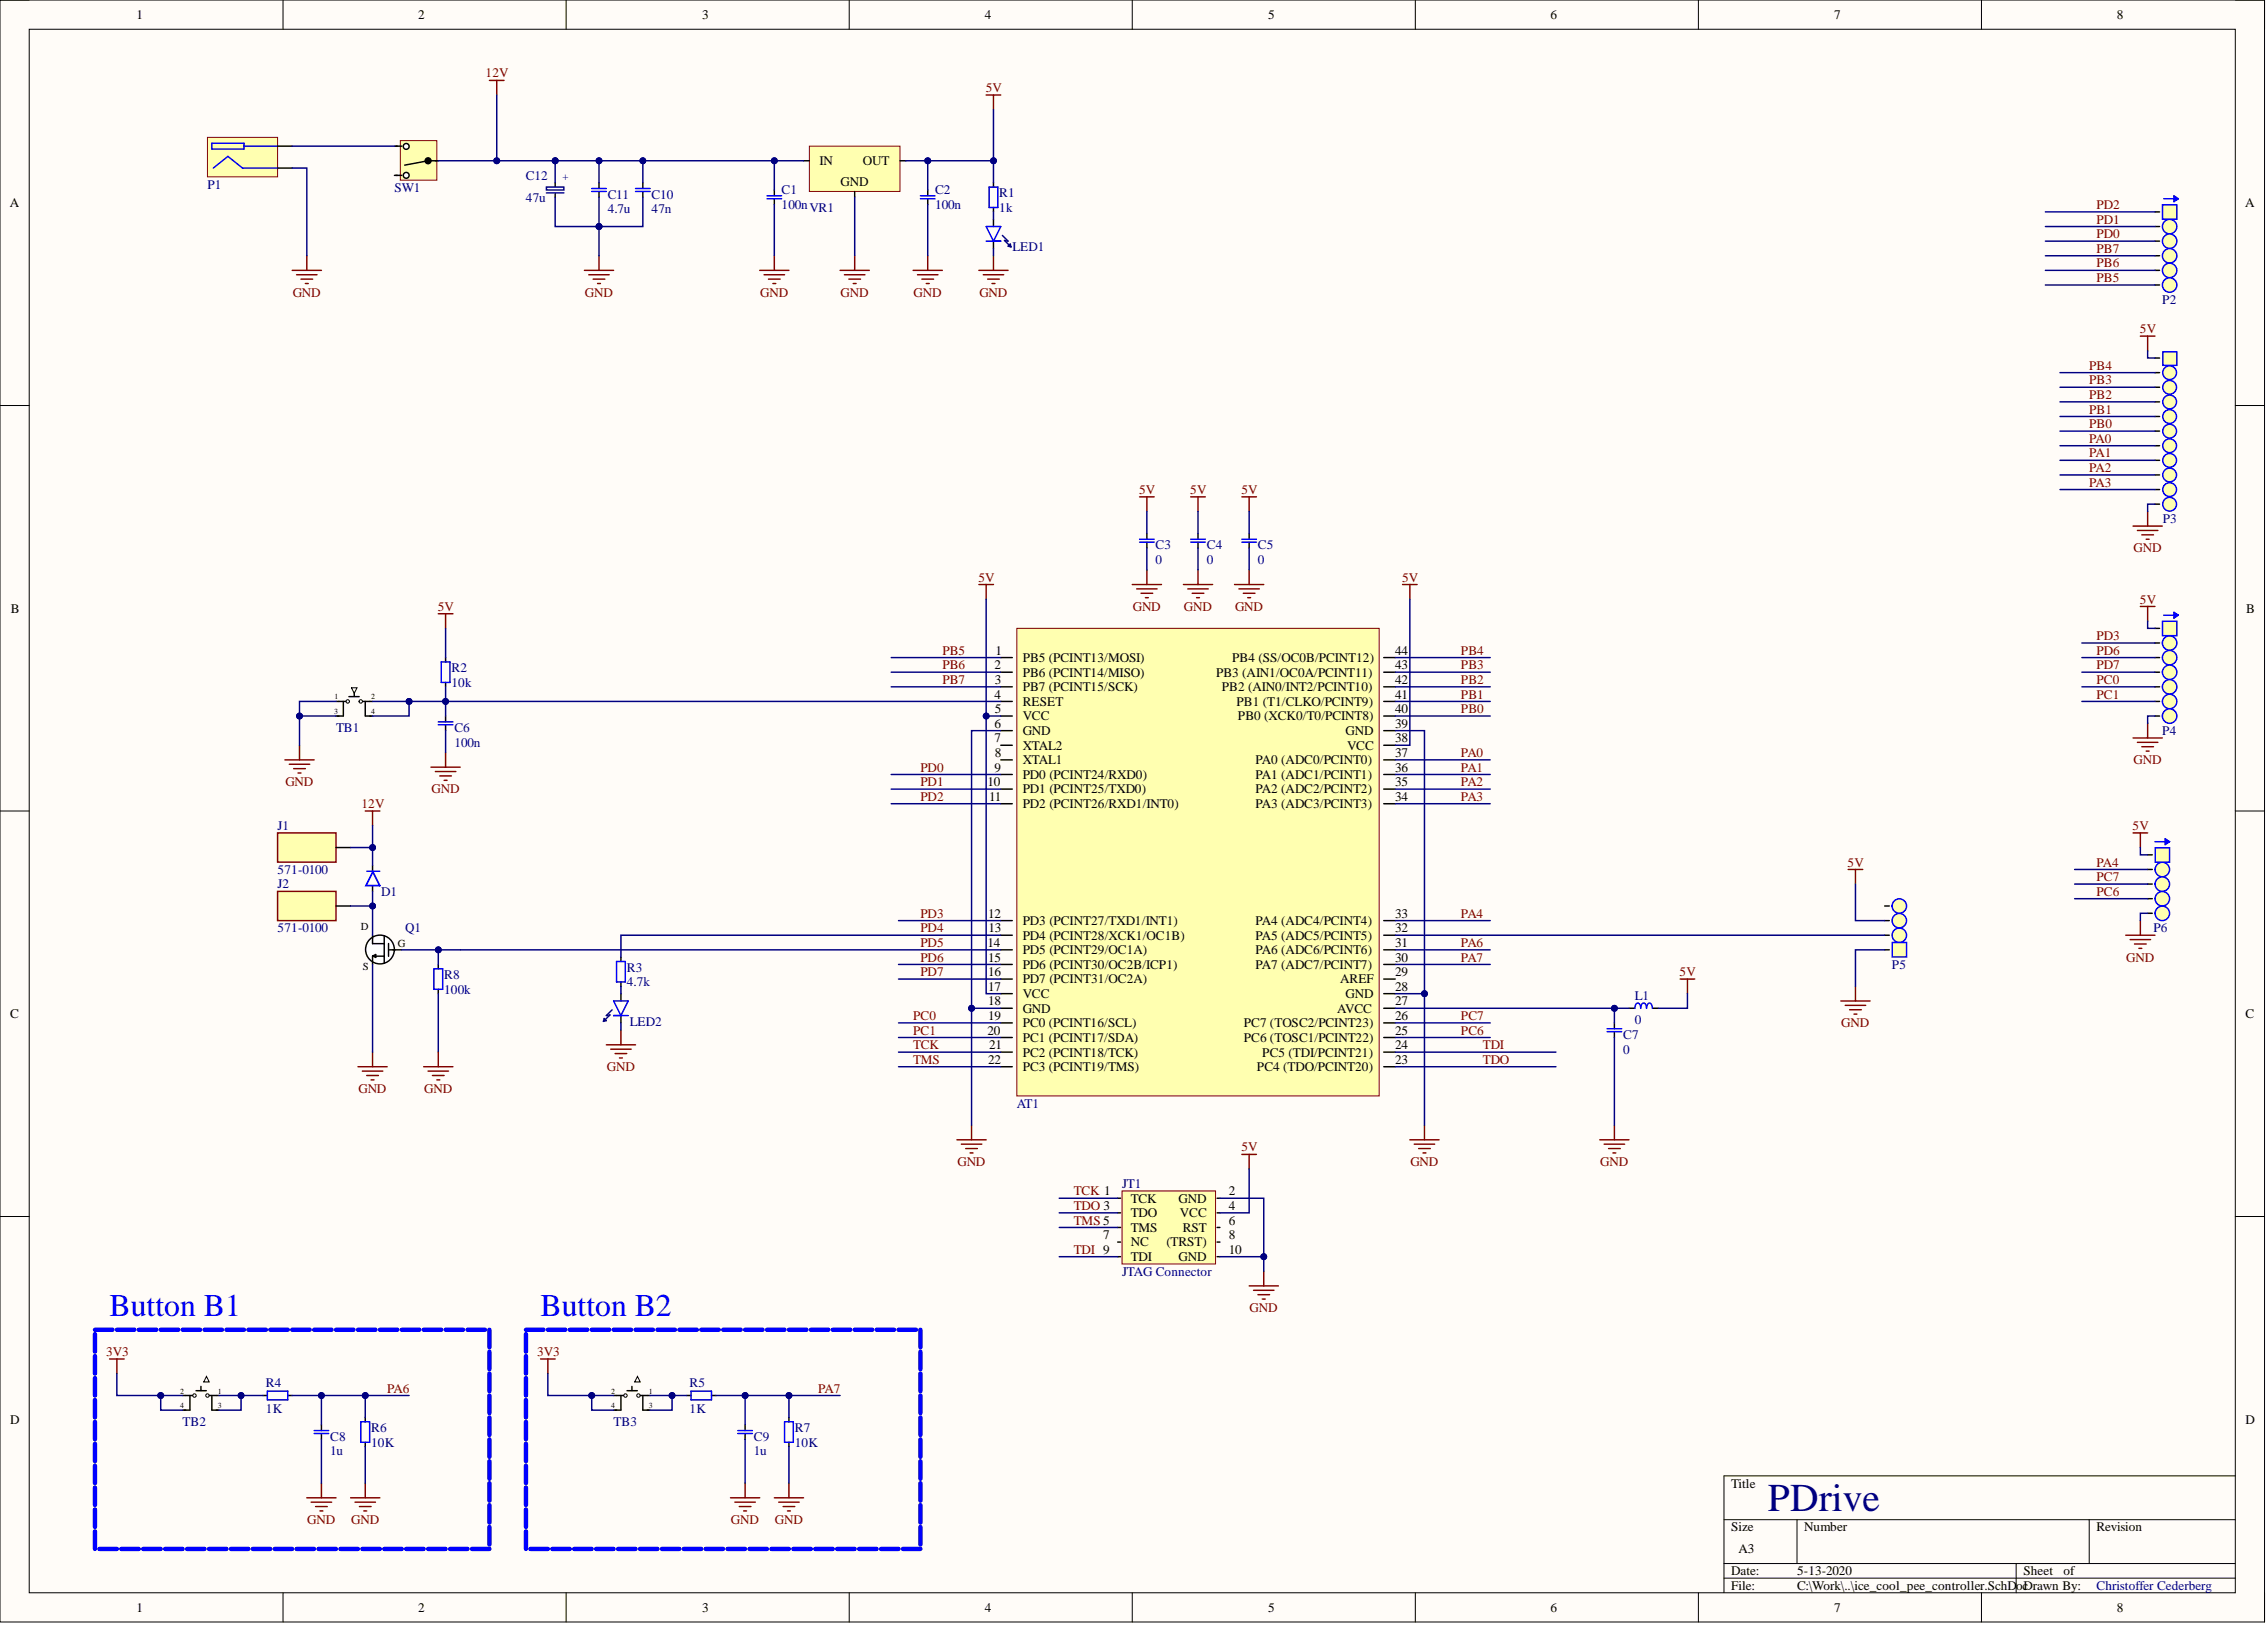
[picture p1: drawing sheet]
<svg xmlns="http://www.w3.org/2000/svg" width="393mm" height="282mm" viewBox="0 0 393 282" stroke-linecap="round" stroke-linejoin="round" font-family="sans-serif">
<defs><g id="words">
<text font-size="6.8" fill="#000080" x="306.7" y="262.1">PDrive</text>
<g font-size="5.5" fill="#00f">
<text x="19" y="228.2">Button B1</text>
<text x="93.8" y="228.2">Button B2</text>
</g>
<g font-size="2.3">
<text x="23.7" y="3.3">1</text>
<text x="72.6" y="3.3">2</text>
<text x="121.8" y="3.3">3</text>
<text x="170.9" y="3.3">4</text>
<text x="220" y="3.3">5</text>
<text x="269" y="3.3">6</text>
<text x="318.2" y="3.3">7</text>
<text x="367.3" y="3.3">8</text>
<text x="142.2" y="28.6">IN</text>
<text x="149.7" y="28.6">OUT</text>
<text x="1.7" y="35.9">A</text>
<text x="145.8" y="32.2">GND</text>
<text x="389.5" y="35.9">A</text>
<text x="1.9" y="106.3">B</text>
<text x="389.7" y="106.3">B</text>
<text x="172.7" y="113.6">1</text>
<text x="242.1" y="113.6">44</text>
<text x="172.5" y="116.1">2</text>
<text x="172.6" y="118.6">3</text>
<text x="177.4" y="114.8">PB5 (PCINT13/MOSI)</text>
<text x="177.4" y="117.4">PB6 (PCINT14/MISO)</text>
<text x="177.4" y="119.9">PB7 (PCINT15/SCK)</text>
<text x="211" y="117.4">PB3 (AIN1/OC0A/PCINT11)</text>
<text x="212" y="119.9">PB2 (AIN0/INT2/PCINT10)</text>
<text x="213.8" y="114.8">PB4 (SS/OC0B/PCINT12)</text>
<text x="242.1" y="118.6">42</text>
<text x="242.1" y="116.1">43</text>
<text x="172.5" y="121.2">4</text>
<text x="172.6" y="123.7">5</text>
<text x="177.4" y="122.4">RESET</text>
<text x="177.4" y="125">VCC</text>
<text x="214.5" y="122.4">PB1 (T1/CLKO/PCINT9)</text>
<text x="214.8" y="125">PB0 (XCK0/T0/PCINT8)</text>
<text x="242.1" y="123.7">40</text>
<text x="242.1" y="121.2">41</text>
<text x="172.5" y="126.2">6</text>
<text x="172.5" y="128.8">7</text>
<text x="172.6" y="131.3">8</text>
<text x="177.4" y="127.5">GND</text>
<text x="177.4" y="130">XTAL2</text>
<text x="233.5" y="127.5">GND</text>
<text x="233.7" y="130">VCC</text>
<text x="242.1" y="131.3">37</text>
<text x="242.1" y="128.8">38</text>
<text x="242.1" y="126.2">39</text>
<text x="171.4" y="136.4">10</text>
<text x="172.5" y="133.8">9</text>
<text x="177.4" y="132.6">XTAL1</text>
<text x="177.4" y="135.1">PD0 (PCINT24/RXD0)</text>
<text x="177.4" y="137.6">PD1 (PCINT25/TXD0)</text>
<text x="217.8" y="137.6">PA2 (ADC2/PCINT2)</text>
<text x="217.8" y="135.1">PA1 (ADC1/PCINT1)</text>
<text x="217.8" y="132.6">PA0 (ADC0/PCINT0)</text>
<text x="242.1" y="136.4">35</text>
<text x="242.1" y="133.8">36</text>
<text x="171.6" y="138.9">11</text>
<text x="177.4" y="140.2">PD2 (PCINT26/RXD1/INT0)</text>
<text x="217.8" y="140.2">PA3 (ADC3/PCINT3)</text>
<text x="242.1" y="138.9">34</text>
<text x="171.4" y="159.2">12</text>
<text x="171.5" y="161.7">13</text>
<text x="177.4" y="160.4">PD3 (PCINT27/TXD1/INT1)</text>
<text x="217.8" y="160.4">PA4 (ADC4/PCINT4)</text>
<text x="242.1" y="161.7">32</text>
<text x="242.1" y="159.2">33</text>
<text x="171.4" y="164.2">14</text>
<text x="171.4" y="166.8">15</text>
<text x="177.4" y="163">PD4 (PCINT28/XCK1/OC1B)</text>
<text x="177.4" y="165.5">PD5 (PCINT29/OC1A)</text>
<text x="217.8" y="165.5">PA6 (ADC6/PCINT6)</text>
<text x="217.8" y="163">PA5 (ADC5/PCINT5)</text>
<text x="242.1" y="166.8">30</text>
<text x="242.1" y="164.2">31</text>
<text x="171.4" y="169.3">16</text>
<text x="171.4" y="171.9">17</text>
<text x="177.4" y="168.1">PD6 (PCINT30/OC2B/ICP1)</text>
<text x="177.4" y="170.6">PD7 (PCINT31/OC2A)</text>
<text x="177.4" y="173.1">VCC</text>
<text x="217.8" y="168.1">PA7 (ADC7/PCINT7)</text>
<text x="232.5" y="170.6">AREF</text>
<text x="233.5" y="173.1">GND</text>
<text x="242.1" y="171.9">28</text>
<text x="242.1" y="169.3">29</text>
<text x="1.8" y="176.6">C</text>
<text x="171.4" y="179.5">20</text>
<text x="171.4" y="174.4">18</text>
<text x="171.4" y="176.9">19</text>
<text x="177.4" y="175.7">GND</text>
<text x="177.4" y="178.2">PC0 (PCINT16/SCL)</text>
<text x="215.8" y="178.2">PC7 (TOSC2/PCINT23)</text>
<text x="232" y="175.7">AVCC</text>
<text x="242.1" y="179.5">25</text>
<text x="242.1" y="176.9">26</text>
<text x="242.1" y="174.4">27</text>
<text x="389.6" y="176.6">C</text>
<text x="171.4" y="184.5">22</text>
<text x="171.6" y="182">21</text>
<text x="177.4" y="180.7">PC1 (PCINT17/SDA)</text>
<text x="177.4" y="183.3">PC2 (PCINT18/TCK)</text>
<text x="177.4" y="185.8">PC3 (PCINT19/TMS)</text>
<text x="215.8" y="180.7">PC6 (TOSC1/PCINT22)</text>
<text x="218.1" y="185.8">PC4 (TDO/PCINT20)</text>
<text x="219" y="183.3">PC5 (TDI/PCINT21)</text>
<text x="242.1" y="184.5">23</text>
<text x="242.1" y="182">24</text>
<text x="196.2" y="208.6">TCK</text>
<text x="204.5" y="208.6">GND</text>
<text x="213.2" y="207.3">2</text>
<text x="213.2" y="209.9">4</text>
<text x="191.4" y="214.9">7</text>
<text x="196.2" y="211.1">TDO</text>
<text x="196.2" y="213.7">TMS</text>
<text x="204.7" y="211.1">VCC</text>
<text x="205.2" y="213.7">RST</text>
<text x="213.2" y="212.4">6</text>
<text x="213.2" y="214.9">8</text>
<text x="196.2" y="216.2">NC</text>
<text x="196.2" y="218.7">TDI</text>
<text x="202.4" y="216.2">(TRST)</text>
<text x="204.5" y="218.7">GND</text>
<text x="213.2" y="217.5">10</text>
<text x="1.8" y="247">D</text>
<text x="389.6" y="247">D</text>
<text x="300.4" y="258">Title</text>
<text x="300.4" y="265.6">Size</text>
<text x="301.7" y="269.4">A3</text>
<text x="313.1" y="265.6">Number</text>
<text x="363.8" y="265.6">Revision</text>
<text x="300.4" y="273.2">Date:</text>
<text x="300.4" y="275.8">File:</text>
<text x="311.8" y="273.2">5-13-2020</text>
<text x="311.8" y="275.8">C:\Work\..\ice_cool_pee_controller.SchD</text>
<text x="349.8" y="275.8">ocDrawn By:</text>
<text x="351.1" y="273.2">Sheet</text>
<text x="358.1" y="273.2">of</text>
<text x="23.7" y="279.6">1</text>
<text x="72.6" y="279.6">2</text>
<text x="121.8" y="279.6">3</text>
<text x="170.9" y="279.6">4</text>
<text x="220" y="279.6">5</text>
<text x="269" y="279.6">6</text>
<text x="318.2" y="279.6">7</text>
<text x="367.3" y="279.6">8</text>
</g>
<g font-size="2.3" fill="#800000">
<text x="84.2" y="13.4">12V</text>
<text x="171" y="16">5V</text>
<text x="363.8" y="41.3">PD0</text>
<text x="363.8" y="38.8">PD1</text>
<text x="363.8" y="36.3">PD2</text>
<text x="363.8" y="46.4">PB6</text>
<text x="363.8" y="43.9">PB7</text>
<text x="50.8" y="51.5">GND</text>
<text x="101.5" y="51.5">GND</text>
<text x="131.9" y="51.5">GND</text>
<text x="145.8" y="51.5">GND</text>
<text x="158.5" y="51.5">GND</text>
<text x="169.9" y="51.5">GND</text>
<text x="363.8" y="48.9">PB5</text>
<text x="371.3" y="57.8">5V</text>
<text x="362.5" y="64.1">PB4</text>
<text x="362.5" y="71.7">PB1</text>
<text x="362.5" y="69.2">PB2</text>
<text x="362.5" y="66.7">PB3</text>
<text x="362.5" y="74.3">PB0</text>
<text x="362.5" y="76.8">PA0</text>
<text x="362.5" y="79.3">PA1</text>
<text x="362.5" y="81.9">PA2</text>
<text x="197.6" y="85.7">5V</text>
<text x="206.5" y="85.7">5V</text>
<text x="215.4" y="85.7">5V</text>
<text x="362.5" y="84.4">PA3</text>
<text x="370.2" y="95.8">GND</text>
<text x="169.8" y="100.9">5V</text>
<text x="243.3" y="100.9">5V</text>
<text x="76" y="106">5V</text>
<text x="196.5" y="106">GND</text>
<text x="205.4" y="106">GND</text>
<text x="214.3" y="106">GND</text>
<text x="371.3" y="104.7">5V</text>
<text x="163.5" y="113.6">PB5</text>
<text x="253.5" y="113.6">PB4</text>
<text x="363.8" y="111">PD3</text>
<text x="363.8" y="113.6">PD6</text>
<text x="163.5" y="116.1">PB6</text>
<text x="163.5" y="118.6">PB7</text>
<text x="253.5" y="118.6">PB2</text>
<text x="253.5" y="116.1">PB3</text>
<text x="363.8" y="116.1">PD7</text>
<text x="363.8" y="118.6">PC0</text>
<text x="253.5" y="123.7">PB0</text>
<text x="253.5" y="121.2">PB1</text>
<text x="363.8" y="121.2">PC1</text>
<text x="253.5" y="131.3">PA0</text>
<text x="49.5" y="136.4">GND</text>
<text x="74.9" y="137.6">GND</text>
<text x="159.7" y="133.8">PD0</text>
<text x="159.7" y="136.4">PD1</text>
<text x="253.5" y="133.8">PA1</text>
<text x="253.5" y="136.4">PA2</text>
<text x="370.2" y="132.6">GND</text>
<text x="62.7" y="140.2">12V</text>
<text x="159.7" y="138.9">PD2</text>
<text x="253.5" y="138.9">PA3</text>
<text x="370" y="144">5V</text>
<text x="320.6" y="150.3">5V</text>
<text x="363.8" y="150.3">PA4</text>
<text x="363.8" y="155.4">PC6</text>
<text x="363.8" y="152.8">PC7</text>
<text x="159.7" y="159.2">PD3</text>
<text x="159.7" y="161.7">PD4</text>
<text x="253.5" y="159.2">PA4</text>
<text x="159.7" y="164.2">PD5</text>
<text x="159.7" y="166.8">PD6</text>
<text x="253.5" y="164.2">PA6</text>
<text x="253.5" y="166.8">PA7</text>
<text x="368.9" y="166.8">GND</text>
<text x="159.7" y="169.3">PD7</text>
<text x="291.4" y="169.3">5V</text>
<text x="158.4" y="176.9">PC0</text>
<text x="158.4" y="179.5">PC1</text>
<text x="253.5" y="179.5">PC6</text>
<text x="253.5" y="176.9">PC7</text>
<text x="319.5" y="178.2">GND</text>
<text x="105.3" y="185.8">GND</text>
<text x="158.4" y="182">TCK</text>
<text x="158.4" y="184.5">TMS</text>
<text x="257.3" y="182">TDI</text>
<text x="257.3" y="184.5">TDO</text>
<text x="62.2" y="189.6">GND</text>
<text x="73.6" y="189.6">GND</text>
<text x="166.1" y="202.3">GND</text>
<text x="215.4" y="199.7">5V</text>
<text x="244.7" y="202.3">GND</text>
<text x="277.7" y="202.3">GND</text>
<text x="186.3" y="207.3">TCK 1</text>
<text x="186.3" y="209.9">TDO 3</text>
<text x="186.3" y="212.4">TMS 5</text>
<text x="186.3" y="217.5">TDI 9</text>
<text x="216.8" y="227.6">GND</text>
<text x="18.4" y="235.2">3V3</text>
<text x="93.2" y="235.2">3V3</text>
<text x="67.2" y="241.6">PA6</text>
<text x="142" y="241.6">PA7</text>
<text x="53.3" y="264.4">GND</text>
<text x="60.9" y="264.4">GND</text>
<text x="126.8" y="264.4">GND</text>
<text x="134.4" y="264.4">GND</text>
</g>
<g font-size="2.3" fill="#000080">
<text x="36" y="32.7">P1</text>
<text x="68.4" y="33.3">SW1</text>
<text x="91.3" y="35">47u</text>
<text x="91.3" y="31.2">C12</text>
<text x="105.5" y="34.5">C11</text>
<text x="113.1" y="34.5">C10</text>
<text x="135.6" y="33.7">C1</text>
<text x="162.2" y="33.7">C2</text>
<text x="173.4" y="34.2">R1</text>
<text x="105.5" y="37">4.7u</text>
<text x="113.1" y="37">47n</text>
<text x="135.6" y="36.3">100nVR1</text>
<text x="162.2" y="36.3">100n</text>
<text x="173.4" y="36.8">1k</text>
<text x="175.7" y="43.6">LED1</text>
<text x="375.2" y="52.7">P2</text>
<text x="200.5" y="95.3">C3</text>
<text x="209.4" y="95.3">C4</text>
<text x="218.3" y="95.3">C5</text>
<text x="375.3" y="90.7">P3</text>
<text x="200.5" y="97.8">0</text>
<text x="209.4" y="97.8">0</text>
<text x="218.3" y="97.8">0</text>
<text x="78.3" y="119.1">10k</text>
<text x="78.3" y="116.6">R2</text>
<text x="58.3" y="127">TB1</text>
<text x="78.8" y="129.5">100n</text>
<text x="78.8" y="127">C6</text>
<text x="375.2" y="127.5">P4</text>
<text x="48.2" y="144">J1</text>
<text x="48.2" y="154.1">J2</text>
<text x="48.2" y="151.6">571-0100</text>
<text x="66.2" y="155.5">D1</text>
<text x="48.2" y="161.7">571-0100</text>
<text x="70.3" y="161.7">Q1</text>
<text x="373.7" y="161.7">P6</text>
<text x="77.1" y="172.4">100k</text>
<text x="77.1" y="169.8">R8</text>
<text x="108.7" y="171.1">4.7k</text>
<text x="108.7" y="168.6">R3</text>
<text x="283.7" y="173.5">L1</text>
<text x="328.3" y="168.1">P5</text>
<text x="109.3" y="177.9">LED2</text>
<text x="283.7" y="177.7">0</text>
<text x="281.6" y="182.8">0</text>
<text x="281.6" y="180.2">C7</text>
<text x="176.4" y="192.1">AT1</text>
<text x="194.7" y="206.1">JT1</text>
<text x="194.7" y="221.3">JTAG Connector</text>
<text x="46.1" y="245.1">1K</text>
<text x="46.1" y="240.5">R4</text>
<text x="119.7" y="245.1">1K</text>
<text x="119.7" y="240.5">R5</text>
<text x="31.7" y="247.4">TB2</text>
<text x="57.3" y="249.9">C8</text>
<text x="64.4" y="250.9">10K</text>
<text x="64.4" y="248.4">R6</text>
<text x="106.5" y="247.4">TB3</text>
<text x="130.8" y="249.9">C9</text>
<text x="137.9" y="250.9">10K</text>
<text x="137.9" y="248.4">R7</text>
<text x="57.3" y="252.5">1u</text>
<text x="130.8" y="252.5">1u</text>
<text x="363.8" y="275.8">Christoffer Cederberg</text>
</g>
<text font-size="1.9" fill="#000080" x="97.6" y="31.3">+</text>
<g font-size="1.9">
<text x="62.6" y="161.4">D</text>
<text x="69" y="164.2">G</text>
<text x="63" y="168.3">S</text>
</g>
<g font-size="1.4">
<text x="58" y="123.9">3</text>
<text x="58.1" y="121.3">1</text>
<text x="64.4" y="121.3">2</text>
<text x="64.4" y="123.9">4</text>
<text x="31.3" y="241.7">2</text>
<text x="31.3" y="244.3">4</text>
<text x="37.8" y="244.3">3</text>
<text x="37.8" y="241.7">1</text>
<text x="106" y="241.7">2</text>
<text x="106" y="244.3">4</text>
<text x="112.6" y="244.3">3</text>
<text x="112.6" y="241.7">1</text>
</g>
</g></defs>
<path d="M0 0h392.9v281.3h-392.9z" fill-rule="evenodd" fill="#fffcf8"/>
<path d="M0 0h392.9v281.3h-392.9z" fill="none" stroke="#000" stroke-width=".17"/>
<path d="M5.1 5.1h382.7v271.2h-382.7z" fill-rule="evenodd" fill="#fffcf8"/>
<g fill="none" stroke="#000" stroke-width=".17">
<path d="M0 0h5.1M5.1 5.1h382.7v271.2h-382.7zM49.1 0v5.1M98.2 0v5.1M147.3 0v5.1M196.5 0v5.1M245.6 0v5.1M294.7 0v5.1M343.8 0v5.1M387.8 0h5.1v5.1M0 70.3h5.1M387.8 70.3h5.1"/>
<path d="M0 140.7h5.1M387.8 140.7h5.1M0 211h5.1M387.8 211h5.1M387.8 256h-88.7v20.3M49.1 276.3v5M98.2 276.3v5M147.3 276.3v5M196.5 276.3v5M245.6 276.3v5M294.7 276.3v5M299.1 263.6h88.7"/>
<path d="M299.1 271.2h88.7M299.1 273.7h88.7M311.8 263.6v7.6M343.8 276.3v5M349.8 271.2v5.1M362.5 263.6v7.6M392.9 276.3v5"/>
</g>
<path d="M176.4 109h62.9v81.1h-62.9z" fill-rule="evenodd" fill="#ffffb0"/>
<path d="M176.4 109h62.9v81.1h-62.9z" fill="none" stroke="#800000" stroke-width=".17"/>
<g fill="none" stroke="#000" stroke-width=".25">
<path d="M173.6 114.1h2M173.6 116.6h2M173.6 119.1h2M240.1 114.1h2M240.1 116.6h2M240.1 119.1h2M173.6 121.7h2M173.6 124.2h2M173.6 126.7h2M173.6 129.3h2M173.6 131.8h2M173.6 134.3h2"/>
<path d="M173.6 136.9h2M173.6 139.4h2M240.1 121.7h2M240.1 124.2h2M240.1 126.7h2M240.1 129.3h2M240.1 131.8h2M240.1 134.3h2M240.1 136.9h2M240.1 139.4h2M173.6 159.7h2M240.1 159.7h2"/>
<path d="M173.6 162.2h2M173.6 164.8h2M173.6 167.3h2M173.6 169.8h2M173.6 172.4h2M173.6 174.9h2M173.6 177.4h2M173.6 180h2M240.1 162.2h2M240.1 164.8h2M240.1 167.3h2M240.1 169.8h2"/>
<path d="M240.1 172.4h2M240.1 174.9h2M240.1 177.4h2M240.1 180h2M173.6 182.5h2M173.6 185h2M240.1 182.5h2M240.1 185h2"/>
</g>
<path d="M140.4 25.4h15.8v7.8h-15.8z" fill-rule="evenodd" fill="#ffffb0"/>
<path d="M140.4 25.4h15.8v7.8h-15.8z" fill="none" stroke="#800000" stroke-width=".17"/>
<path d="M139.4 27.9h1M148.3 33.2v1M156.2 27.9h1" fill="none" stroke="#000" stroke-width=".25"/>
<circle cx="65.9" cy="164.7" r="2.5" fill="#fff"/>
<g fill="none" stroke="#000" stroke-width=".25">
<path d="M134.4 33v1M134.4 34.5v1M161 33v1M161 34.5v1M199 92.5v1M199 94.1v1M64.6 162.2v1.5h2M64.6 166.8v.5M64.7 165.8l.5-.2v.5zM66.7 165.9h-2.1v.8M66.7 162.4v4.6M67.4 163.7v2.2"/>
<path d="M67.4 164.8h2.3M280.1 177.4v1M280.1 179v1M282.6 174.9h1.1M286.7 174.9h1"/>
<circle cx="65.9" cy="164.7" r="2.5"/>
</g>
<path d="M133.1 34h2.5M133.1 34.5h2.5M159.7 34h2.5M159.7 34.5h2.5M197.7 93.5h2.6M197.7 94h2.6M278.8 178.4h2.6M278.8 179h2.6M286.7 174.9a.64 .64 0 0 0-.7-.8l-.3 .8a.64 .64 0 0 0-.7-.8l-.3 .8a.64 .64 0 0 0-.7-.8l-.3 .8" fill="none" stroke="#00f" stroke-width=".25"/>
<g fill="none" stroke="#800000" stroke-width=".25">
<path d="M169.8 101.4h2.6M171.1 101.4v2.5M243.4 101.4h2.5M244.6 101.4v2.5M166 197.7h5.1M166.8 198.5h3.5M167.6 199.2h2M168.3 200h.5M168.6 195.2v2.5M244.6 197.7h5.1M245.4 198.5h3.5M246.1 199.2h2.1"/>
<path d="M246.9 200h.5M247.2 195.2v2.5M277.6 197.7h5M278.3 198.5h3.6M279.1 199.2h2M279.9 200h.5M280.1 195.2v2.5"/>
</g>
<path d="M194.7 206.6h16.2v12.7h-16.2z" fill-rule="evenodd" fill="#ffffb0"/>
<path d="M194.7 206.6h16.2v12.7h-16.2z" fill="none" stroke="#800000" stroke-width=".17"/>
<g fill="none" stroke="#000" stroke-width=".25">
<path d="M172.4 31.7v.7M172.4 36v.8M172.4 38v1.3M172.4 41.8v1.3M193.9 207.8h.5M193.9 210.4h.5M193.9 212.9h.5M193.9 215.4h.5M193.9 218h.5M211.2 207.8h.5M211.2 210.4h.5M211.2 212.9h.5"/>
<path d="M211.2 215.4h.5M211.2 218h.5"/>
</g>
<g fill="none" stroke="#800000" stroke-width=".25">
<path d="M131.8 46.9h5.1M132.6 47.7h3.5M133.3 48.4h2.1M134.1 49.2h.5M134.4 44.4v2.5M145.8 46.9h5M146.5 47.7h3.6M147.3 48.4h2M148 49.2h.5M148.3 44.4v2.5M158.4 46.9h5.1M159.2 47.7h3.5"/>
<path d="M160 48.4h2M160.7 49.2h.5M161 44.4v2.5M169.8 46.9h5.1M170.6 47.7h3.6M171.4 48.4h2M172.1 49.2h.5M172.4 44.4v2.5M215.5 200.2h2.5M216.7 200.2v2.6M216.7 223.1h5.1M217.5 223.8h3.5"/>
<path d="M218.3 224.6h2M219 225.3h.5M219.3 220.5v2.6"/>
</g>
<path d="M173.9 40.8l1 1-.6-.1 1.1 1.1M174.9 42.7l.4-.4 .1 .5z" fill="none" stroke="#11037f" stroke-width=".25"/>
<path d="M171.1 39.3h2.5l-1.2 2.5zM171.6 32.4h1.5v3.6h-1.5zM171.1 41.8h2.5" fill="none" stroke="#00f" stroke-width=".25"/>
<path d="M69.5 24.4h6.3v6.9h-6.3z" fill-rule="evenodd" fill="#ffffb0"/>
<path d="M69.5 24.4h6.3v6.9h-6.3z" fill="none" stroke="#800000" stroke-width=".17"/>
<g fill="none" stroke="#000" stroke-width=".25">
<path d="M68.4 30.4h.5M75.6 27.9h.4"/>
<circle cx="74.3" cy="27.9" r=".51"/>
</g>
<circle cx="74.3" cy="27.9" r=".51" fill="#000"/>
<circle cx="70.5" cy="30.4" r=".51" fill="#fff"/>
<g fill="none" stroke="#000" stroke-width=".25">
<path d="M68.4 25.4h.5"/>
<circle cx="70.5" cy="30.4" r=".51"/>
</g>
<circle cx="70.5" cy="25.4" r=".51" fill="#fff"/>
<g fill="none" stroke="#000" stroke-width=".25">
<path d="M68.7 30.4h1M68.7 25.4h1M74.3 27.9l-4.1 .7M74.8 27.9h1"/>
<circle cx="70.5" cy="25.4" r=".51"/>
</g>
<path d="M48.2 154.6h10.1v5.1h-10.1z" fill-rule="evenodd" fill="#ffffb0"/>
<path d="M48.2 154.6h10.1v5.1h-10.1z" fill="none" stroke="#800000" stroke-width=".25"/>
<path d="M58.3 157.2h2.5" fill="none" stroke="#000" stroke-width=".25"/>
<path d="M48.2 144.5h10.1v5h-10.1z" fill-rule="evenodd" fill="#ffffb0"/>
<g fill="none" stroke="#800000" stroke-width=".25">
<path d="M84.9 13.9h2.6M86.2 13.9v2.6M171.1 16.5h2.5M172.4 16.5v2.5M197.7 86.2h2.6M199 86.2v2.5M199 98.9v2.5M206.6 86.2h2.5M207.9 86.2v2.5M207.9 98.9v2.5M215.5 86.2h2.5M216.7 86.2v2.5"/>
<path d="M216.7 98.9v2.5M196.5 101.4h5M197.2 102.2h3.6M198 102.9h2M198.7 103.7h.5M205.3 101.4h5.1M206.1 102.2h3.5M206.9 102.9h2M207.6 103.7h.5M214.2 101.4h5.1M215 102.2h3.5M215.7 102.9h2.1"/>
<path d="M216.5 103.7h.5M48.2 144.5h10.1v5h-10.1zM63.4 140.7h2.5M64.6 140.7v2.5M62.1 185h5.1M62.9 185.8h3.5M63.6 186.6h2.1M64.4 187.3h.5M64.6 182.5v2.5"/>
</g>
<g fill="none" stroke="#000" stroke-width=".25">
<path d="M207.9 92.5v1M207.9 94.1v1M216.7 92.5v1M216.7 94.1v1M58.3 124.2h.5M58.3 121.7h.5M60.5 120.8h1.8M61.5 120.1v.7M63.4 124.2h1.2M64.1 121.7h.5M58.3 147h2.5M64.6 150.1v1"/>
<path d="M64.6 153.6v1"/>
</g>
<path d="M206.6 93.5h2.5M206.6 94h2.5M215.5 93.5h2.5M215.5 94h2.5M63.6 151.1h2.3" fill="none" stroke="#00f" stroke-width=".25"/>
<path d="M64.7 151.2l1.2 2.4h-2.4z" fill="none" stroke="#00f" stroke-width=".3"/>
<circle cx="60.3" cy="121.7" r=".3" fill="#f8fcff"/>
<circle cx="60.3" cy="121.7" r=".3" fill="none" stroke="#000" stroke-width=".17"/>
<path d="M58.8 121.7h1.2" fill="none" stroke="#000" stroke-width=".25"/>
<circle cx="62.6" cy="121.7" r=".3" fill="#f8fcff"/>
<g fill="none" stroke="#000" stroke-width=".17">
<path d="M61 119.3h.9l-.4 1z"/>
<circle cx="62.6" cy="121.7" r=".3"/>
</g>
<path d="M77.3 114.1v.7M77.3 118.4v.7M59.6 121.7v2.5h-1M62.9 121.7h1.2M63.4 121.7v2.5M77.3 124.2v1M77.3 125.7v1M107.7 166v.8M107.7 170.3v.8M107.7 172.4v1.2M107.7 176.2v1.2" fill="none" stroke="#000" stroke-width=".25"/>
<g fill="none" stroke="#800000" stroke-width=".25">
<path d="M76 106.5h2.6M77.3 106.5v2.5M49.4 131.8h5.1M50.2 132.6h3.5M51 133.3h2M51.7 134.1h.5M52 129.3v2.5M74.8 133.1h5.1M75.5 133.8h3.6M76.3 134.6h2M77.1 135.4h.5M77.3 130.5v2.6"/>
<path d="M107.7 178.7v2.5M291.5 169.8h2.6M292.8 169.8v2.6M319.4 173.6h5.1M320.2 174.4h3.5M320.9 175.1h2.1M321.7 175.9h.5M321.9 171.1v2.5M105.2 181.2h5.1M106 182h3.5M106.7 182.8h2M107.5 183.5h.5"/>
</g>
<path d="M76.6 114.8h1.5v3.6h-1.5zM76 125.2h2.6M76 125.7h2.6M106.5 173.6h2.5l-1.3 2.6zM106.5 176.2h2.5M107 166.8h1.5v3.5h-1.5z" fill="none" stroke="#00f" stroke-width=".25"/>
<path d="M104.8 176.7l.4 .3-.5 .2zM106.2 175.2l-1 1 .6-.2-1.1 1.2" fill="none" stroke="#11037f" stroke-width=".25"/>
<circle cx="376.4" cy="39.3" r="1.25" fill="#ffffb0"/>
<circle cx="376.4" cy="39.3" r="1.25" fill="none" stroke="#00f" stroke-width=".25"/>
<circle cx="376.4" cy="41.8" r="1.25" fill="#ffffb0"/>
<circle cx="376.4" cy="41.8" r="1.25" fill="none" stroke="#00f" stroke-width=".25"/>
<circle cx="376.4" cy="44.4" r="1.25" fill="#ffffb0"/>
<circle cx="376.4" cy="44.4" r="1.25" fill="none" stroke="#00f" stroke-width=".25"/>
<circle cx="376.4" cy="46.9" r="1.25" fill="#ffffb0"/>
<circle cx="376.4" cy="46.9" r="1.25" fill="none" stroke="#00f" stroke-width=".25"/>
<circle cx="376.4" cy="49.4" r="1.25" fill="#ffffb0"/>
<circle cx="376.4" cy="49.4" r="1.25" fill="none" stroke="#00f" stroke-width=".25"/>
<path d="M373.9 36.8h.8M373.9 39.3h.8M373.9 41.8h.8" fill="none" stroke="#000" stroke-width=".25"/>
<path d="M375.2 35.5h2.5v2.5h-2.5z" fill-rule="evenodd" fill="#ffffb0"/>
<path d="M375.2 35.5h2.5v2.5h-2.5zM375.4 34.5h2.6M377.2 34l.8 .5-.8 .5zM377.2 34.5l.3-.3 .2 .3-.2 .2z" fill="none" stroke="#00f" stroke-width=".25"/>
<path d="M373.9 44.4h.8M373.9 46.9h.8M373.9 49.4h.8M106.5 244.6h1.2M106.5 242.1h.5M108.8 241.2h1.8M109.6 240.5v.7M112.3 244.6h.5M112.3 242.1h.5" fill="none" stroke="#000" stroke-width=".25"/>
<circle cx="110.8" cy="242.1" r=".3" fill="#f8fcff"/>
<circle cx="110.8" cy="242.1" r=".3" fill="none" stroke="#000" stroke-width=".17"/>
<path d="M111.1 242.1h1.2" fill="none" stroke="#000" stroke-width=".25"/>
<circle cx="108.5" cy="242.1" r=".3" fill="#f8fcff"/>
<g fill="none" stroke="#000" stroke-width=".17">
<path d="M110.6 238.7l.5 1h-1z"/>
<circle cx="108.5" cy="242.1" r=".3"/>
</g>
<path d="M31.7 242.1h.5M31.7 244.6h1.3M34 241.2h1.8M34.9 240.5v.7M37.5 242.1h.5M37.5 244.6h.5M107 242.1h1.2M107.7 242.1v2.5M111.5 242.1v2.5h1.1" fill="none" stroke="#000" stroke-width=".25"/>
<path d="M93.8 235.7h2.5M95.1 235.7v2.6" fill="none" stroke="#800000" stroke-width=".25"/>
<circle cx="36" cy="242.1" r=".3" fill="#f8fcff"/>
<circle cx="36" cy="242.1" r=".3" fill="none" stroke="#000" stroke-width=".17"/>
<path d="M36.4 242.1h1.1" fill="none" stroke="#000" stroke-width=".25"/>
<circle cx="33.7" cy="242.1" r=".3" fill="#f8fcff"/>
<g fill="none" stroke="#000" stroke-width=".17">
<path d="M35.8 238.7l.5 1h-.9z"/>
<circle cx="33.7" cy="242.1" r=".3"/>
</g>
<path d="M32.2 242.1h1.2M33 242.1v2.5M36.8 242.1v2.5h1" fill="none" stroke="#000" stroke-width=".25"/>
<path d="M19 235.7h2.5M20.3 235.7v2.6M53.2 259.8h5.1M55.8 257.3v2.5M60.8 259.8h5.1M63.4 257.3v2.5M54 260.6h3.5M54.8 261.3h2M55.5 262.1h.5M61.6 260.6h3.5M62.4 261.3h2M63.1 262.1h.5" fill="none" stroke="#800000" stroke-width=".25"/>
<g fill="none" stroke="#00f" stroke-width=".76">
<path d="M16.5 230.7h3M16.5 231.4v3.1M16.5 235.2v3.1M16.5 239v3.1M20.3 230.7h3M24.1 230.7h3M27.9 230.7h3M31.7 230.7h3M35.5 230.7h3M39.3 230.7h3M43.1 230.7h3M46.9 230.7h3"/>
<path d="M50.7 230.7h3M54.5 230.7h3M58.3 230.7h3M62.1 230.7h3M65.9 230.7h3.1M69.7 230.7h3.1M73.5 230.7h3.1M77.3 230.7h3.1M81.1 230.7h3.1M84.9 230.7v3M84.9 234.5v3M84.9 238.3v3"/>
<path d="M91.3 230.7h3M91.3 231.4v3.1M91.3 235.2v3.1M91.3 239v3.1M95.1 230.7h3M98.9 230.7h3M102.7 230.7h3M106.5 230.7h3M110.3 230.7h3M114.1 230.7h3M117.9 230.7h3M121.7 230.7h3"/>
<path d="M125.5 230.7h3M129.3 230.7h3M133.1 230.7h3M136.9 230.7h3M140.7 230.7h3M144.5 230.7h3M148.3 230.7h3M152.1 230.7h3M155.9 230.7h3M159.7 230.7v3M159.7 234.5v3M159.7 238.3v3"/>
<path d="M16.5 242.8v3.1M16.5 246.6v3.1M16.5 250.4v3.1M16.5 254.2v3.1M16.5 258v3.1M84.9 242.1v3M84.9 245.9v3M84.9 249.7v3M84.9 253.5v3M84.9 257.3v3M91.3 242.8v3.1M91.3 246.6v3.1"/>
<path d="M91.3 250.4v3.1M91.3 254.2v3.1M91.3 258v3.1M159.7 242.1v3M159.7 245.9v3M159.7 249.7v3M159.7 253.5v3M159.7 257.3v3M16.5 261.8v3.1M16.5 265.6v3.1M17.2 268.7h3.1M21 268.7h3.1"/>
<path d="M24.8 268.7h3.1M28.6 268.7h3.1M32.4 268.7h3.1M36.2 268.7h3.1M40.1 268.7h3M43.9 268.7h3M47.7 268.7h3M51.5 268.7h3M55.3 268.7h3M59.1 268.7h3M62.9 268.7h3M66.7 268.7h3"/>
<path d="M70.5 268.7h3M74.3 268.7h3M78.1 268.7h3M81.9 268.7h3M84.9 261.1v3M84.9 264.9v3M91.3 261.8v3.1M91.3 265.6v3.1M92 268.7h3.1M95.8 268.7h3.1M99.6 268.7h3.1M103.4 268.7h3.1"/>
<path d="M107.2 268.7h3.1M111 268.7h3.1M114.8 268.7h3.1M118.6 268.7h3.1M122.4 268.7h3.1M126.2 268.7h3.1M130 268.7h3.1M133.8 268.7h3.1M137.6 268.7h3.1M141.5 268.7h3M145.3 268.7h3M149.1 268.7h3"/>
<path d="M152.9 268.7h3M156.7 268.7h3M159.7 261.1v3M159.7 264.9v3"/>
</g>
<circle cx="376.5" cy="64.6" r="1.19" fill="#ffffb0"/>
<circle cx="376.5" cy="64.6" r="1.19" fill="none" stroke="#00f" stroke-width=".25"/>
<circle cx="376.5" cy="67.2" r="1.19" fill="#ffffb0"/>
<circle cx="376.5" cy="67.2" r="1.19" fill="none" stroke="#00f" stroke-width=".25"/>
<circle cx="376.5" cy="69.7" r="1.19" fill="#ffffb0"/>
<circle cx="376.5" cy="69.7" r="1.19" fill="none" stroke="#00f" stroke-width=".25"/>
<circle cx="376.5" cy="72.3" r="1.19" fill="#ffffb0"/>
<circle cx="376.5" cy="72.3" r="1.19" fill="none" stroke="#00f" stroke-width=".25"/>
<circle cx="376.5" cy="74.8" r="1.19" fill="#ffffb0"/>
<circle cx="376.5" cy="74.8" r="1.19" fill="none" stroke="#00f" stroke-width=".25"/>
<circle cx="376.5" cy="77.3" r="1.19" fill="#ffffb0"/>
<circle cx="376.5" cy="77.3" r="1.19" fill="none" stroke="#00f" stroke-width=".25"/>
<circle cx="376.5" cy="79.9" r="1.19" fill="#ffffb0"/>
<circle cx="376.5" cy="79.9" r="1.19" fill="none" stroke="#00f" stroke-width=".25"/>
<circle cx="376.5" cy="82.4" r="1.19" fill="#ffffb0"/>
<circle cx="376.5" cy="82.4" r="1.19" fill="none" stroke="#00f" stroke-width=".25"/>
<circle cx="376.5" cy="84.9" r="1.19" fill="#ffffb0"/>
<circle cx="376.5" cy="84.9" r="1.19" fill="none" stroke="#00f" stroke-width=".25"/>
<circle cx="376.5" cy="87.5" r="1.19" fill="#ffffb0"/>
<circle cx="376.5" cy="87.5" r="1.19" fill="none" stroke="#00f" stroke-width=".25"/>
<path d="M375.3 61h2.4v2.4h-2.4z" fill-rule="evenodd" fill="#ffffb0"/>
<path d="M375.3 61h2.4v2.4h-2.4z" fill="none" stroke="#00f" stroke-width=".25"/>
<path d="M373.9 62.1h.8M373.9 64.6h.8M373.9 67.2h.8M373.9 69.7h.8M373.9 72.2h.8M373.9 74.8h.8M373.9 77.3h.8M373.9 79.8h.8M373.9 82.4h.8M373.9 84.9h.8M373.9 87.5h.8" fill="none" stroke="#000" stroke-width=".25"/>
<path d="M371.4 58.3h2.5M372.6 58.3v2.5" fill="none" stroke="#800000" stroke-width=".25"/>
<circle cx="329.5" cy="162.2" r="1.25" fill="#ffffb0"/>
<circle cx="329.5" cy="162.2" r="1.25" fill="none" stroke="#00f" stroke-width=".25"/>
<circle cx="329.5" cy="159.7" r="1.25" fill="#ffffb0"/>
<circle cx="329.5" cy="159.7" r="1.25" fill="none" stroke="#00f" stroke-width=".25"/>
<circle cx="329.5" cy="157.2" r="1.25" fill="#ffffb0"/>
<circle cx="329.5" cy="157.2" r="1.25" fill="none" stroke="#00f" stroke-width=".25"/>
<path d="M327 159.7h.8M327 164.8h.8M327 162.2h.8" fill="none" stroke="#000" stroke-width=".25"/>
<path d="M328.3 163.5h2.5v2.5h-2.5z" fill-rule="evenodd" fill="#ffffb0"/>
<path d="M328.3 163.5h2.5v2.5h-2.5z" fill="none" stroke="#00f" stroke-width=".25"/>
<path d="M327 157.2h.8" fill="none" stroke="#000" stroke-width=".25"/>
<path d="M370.1 91.3h5.1M370.9 92h3.5M371.6 92.8h2.1M372.4 93.5h.5M372.6 88.7v2.6M320.7 150.8h2.5M321.9 150.8v2.6" fill="none" stroke="#800000" stroke-width=".25"/>
<circle cx="376.4" cy="111.5" r="1.25" fill="#ffffb0"/>
<circle cx="376.4" cy="111.5" r="1.25" fill="none" stroke="#00f" stroke-width=".25"/>
<circle cx="376.4" cy="114.1" r="1.25" fill="#ffffb0"/>
<circle cx="376.4" cy="114.1" r="1.25" fill="none" stroke="#00f" stroke-width=".25"/>
<circle cx="376.4" cy="116.6" r="1.25" fill="#ffffb0"/>
<circle cx="376.4" cy="116.6" r="1.25" fill="none" stroke="#00f" stroke-width=".25"/>
<circle cx="376.4" cy="119.1" r="1.25" fill="#ffffb0"/>
<circle cx="376.4" cy="119.1" r="1.25" fill="none" stroke="#00f" stroke-width=".25"/>
<circle cx="376.4" cy="121.7" r="1.25" fill="#ffffb0"/>
<circle cx="376.4" cy="121.7" r="1.25" fill="none" stroke="#00f" stroke-width=".25"/>
<circle cx="376.4" cy="124.2" r="1.25" fill="#ffffb0"/>
<circle cx="376.4" cy="124.2" r="1.25" fill="none" stroke="#00f" stroke-width=".25"/>
<path d="M373.9 109h.8M373.9 111.5h.8M373.9 114.1h.8" fill="none" stroke="#000" stroke-width=".25"/>
<path d="M375.2 107.8h2.5v2.5h-2.5z" fill-rule="evenodd" fill="#ffffb0"/>
<path d="M375.2 107.8h2.5v2.5h-2.5zM375.4 106.7h2.6M377.2 106.2l.8 .5-.8 .5zM377.2 106.7l.3-.2 .2 .2-.2 .3z" fill="none" stroke="#00f" stroke-width=".25"/>
<path d="M373.9 116.6h.8M373.9 119.1h.8M373.9 121.7h.8M373.9 124.2h.8" fill="none" stroke="#000" stroke-width=".25"/>
<path d="M50.7 46.9h5.1M51.5 47.7h3.5M52.2 48.4h2M53 49.2h.5M53.2 44.4v2.5M371.4 105.2h2.5M372.6 105.2v2.5M370.1 128h5.1M370.9 128.8h3.5M371.6 129.5h2.1M372.4 130.3h.5M372.6 125.5v2.5" fill="none" stroke="#800000" stroke-width=".25"/>
<path d="M36 23.8h12.2v6.9h-12.2z" fill-rule="evenodd" fill="#ffffb0"/>
<path d="M36 23.8h12.2v6.9h-12.2z" fill="none" stroke="#800000" stroke-width=".17"/>
<path d="M36.8 24.8h5.5v1.1h-5.5zM37 29.2l2.5-2.1 2.6 2.1h6.1M42.3 25.4h5.9" fill="none" stroke="#00f" stroke-width=".25"/>
<path d="M48.2 25.4h2.5M48.2 29.2h2.5" fill="none" stroke="#000" stroke-width=".25"/>
<circle cx="375.2" cy="150.8" r="1.25" fill="#ffffb0"/>
<circle cx="375.2" cy="150.8" r="1.25" fill="none" stroke="#00f" stroke-width=".25"/>
<circle cx="375.2" cy="153.4" r="1.25" fill="#ffffb0"/>
<circle cx="375.2" cy="153.4" r="1.25" fill="none" stroke="#00f" stroke-width=".25"/>
<circle cx="375.2" cy="155.9" r="1.25" fill="#ffffb0"/>
<circle cx="375.2" cy="155.9" r="1.25" fill="none" stroke="#00f" stroke-width=".25"/>
<circle cx="375.2" cy="158.4" r="1.25" fill="#ffffb0"/>
<circle cx="375.2" cy="158.4" r="1.25" fill="none" stroke="#00f" stroke-width=".25"/>
<path d="M372.6 148.3h.8M372.6 150.8h.8M372.6 153.4h.8" fill="none" stroke="#000" stroke-width=".25"/>
<path d="M373.9 147.1h2.5v2.4h-2.5z" fill-rule="evenodd" fill="#ffffb0"/>
<g fill="none" stroke="#00f" stroke-width=".25">
<path d="M102.7 32.7h2.5M102.7 33.2h2.5M110.3 32.7h2.5M110.3 33.2h2.5M373.9 146h2.5M373.9 147.1h2.5v2.4h-2.5zM375.7 145.5l.7 .5-.7 .5zM375.9 145.7l.3 .3-.3 .3-.2-.3zM46.4 241.3h3.5v1.5h-3.5zM54.5 248.1h2.5M54.5 248.7h2.5M62.6 246.6h1.5v3.6h-1.5z"/>
<path d="M119.9 241.3h3.6v1.5h-3.6zM128 248.1h2.6M128 248.7h2.6M136.1 246.6h1.5v3.6h-1.5z"/>
</g>
<g fill="none" stroke="#000" stroke-width=".25">
<path d="M96.3 31.7v.6M96.3 33.6v.6M103.9 31.7v1M103.9 33.2v1M111.5 31.7v1M111.5 33.2v1M372.6 155.9h.8M372.6 158.4h.8M45.6 242.1h.8M49.9 242.1h.8M55.8 247.1v1M55.8 248.7v1"/>
<path d="M63.4 245.9v.7M63.4 250.2v.7M119.1 242.1h.8M123.5 242.1h.7M129.3 247.1v1M129.3 248.7v1M136.9 245.9v.7M136.9 250.2v.7"/>
</g>
<g fill="none" stroke="#800000" stroke-width=".25">
<path d="M101.4 46.9h5.1M102.2 47.7h3.5M102.9 48.4h2M103.7 49.2h.5M103.9 44.4v2.5M370.1 144.5h2.5M371.4 144.5v2.5M371.4 159.7v2.5M368.8 162.2h5.1M369.6 163h3.5M370.4 163.7h2M371.1 164.5h.5"/>
<path d="M126.7 259.8h5.1M129.3 257.3v2.5M134.4 259.8h5M136.9 257.3v2.5M127.5 260.6h3.6M128.3 261.3h2M129 262.1h.5M135.1 260.6h3.6M135.9 261.3h2M136.6 262.1h.5"/>
</g>
<path d="M94.8 32.4h3v.6h-3z" fill-rule="evenodd" fill="#fff"/>
<path d="M94.8 32.4h3v.6h-3zM280.1 180v15.2M20.3 238.3v3.8h11.4" fill="none" stroke="#000080" stroke-width=".25"/>
<path d="M94.8 33.5h3" fill="none" stroke="#11037f" stroke-width=".25"/>
<circle cx="27.9" cy="242.1" r=".51" fill="#000080"/>
<circle cx="27.9" cy="242.1" r=".51" fill="none" stroke="#000080" stroke-width=".17"/>
<path d="M27.9 242.1v2.5h3.8" fill="none" stroke="#000080" stroke-width=".25"/>
<circle cx="27.9" cy="242.1" r=".51" fill="#000080"/>
<circle cx="27.9" cy="242.1" r=".51" fill="none" stroke="#000080" stroke-width=".17"/>
<path d="M41.8 242.1v2.5h-3.8" fill="none" stroke="#000080" stroke-width=".25"/>
<circle cx="41.8" cy="242.1" r=".51" fill="#000080"/>
<circle cx="41.8" cy="242.1" r=".51" fill="none" stroke="#000080" stroke-width=".17"/>
<path d="M38 242.1h7.6" fill="none" stroke="#000080" stroke-width=".25"/>
<circle cx="41.8" cy="242.1" r=".51" fill="#000080"/>
<circle cx="41.8" cy="242.1" r=".51" fill="none" stroke="#000080" stroke-width=".17"/>
<path d="M50.7 242.1h5.1v5" fill="none" stroke="#000080" stroke-width=".25"/>
<circle cx="55.8" cy="242.1" r=".51" fill="#000080"/>
<circle cx="55.8" cy="242.1" r=".51" fill="none" stroke="#000080" stroke-width=".17"/>
<path d="M50.7 29.2h2.5v15.2M50.7 25.4h17.7M52 124.2h6.3" fill="none" stroke="#000080" stroke-width=".25"/>
<circle cx="52" cy="124.2" r=".51" fill="#000080"/>
<circle cx="52" cy="124.2" r=".51" fill="none" stroke="#000080" stroke-width=".17"/>
<path d="M58.3 121.7h-6.3v7.6" fill="none" stroke="#000080" stroke-width=".25"/>
<circle cx="52" cy="124.2" r=".51" fill="#000080"/>
<circle cx="52" cy="124.2" r=".51" fill="none" stroke="#000080" stroke-width=".17"/>
<path d="M55.8 242.1h7.6v3.8" fill="none" stroke="#000080" stroke-width=".25"/>
<circle cx="63.4" cy="242.1" r=".51" fill="#000080"/>
<circle cx="63.4" cy="242.1" r=".51" fill="none" stroke="#000080" stroke-width=".17"/>
<circle cx="55.8" cy="242.1" r=".51" fill="#000080"/>
<circle cx="55.8" cy="242.1" r=".51" fill="none" stroke="#000080" stroke-width=".17"/>
<path d="M60.8 157.2h3.8v5" fill="none" stroke="#000080" stroke-width=".25"/>
<circle cx="64.6" cy="157.2" r=".51" fill="#000080"/>
<circle cx="64.6" cy="157.2" r=".51" fill="none" stroke="#000080" stroke-width=".17"/>
<path d="M64.6 143.2v3.8h-3.8" fill="none" stroke="#000080" stroke-width=".25"/>
<circle cx="64.6" cy="147" r=".51" fill="#000080"/>
<circle cx="64.6" cy="147" r=".51" fill="none" stroke="#000080" stroke-width=".17"/>
<path d="M63.4 242.1h7.6" fill="none" stroke="#000080" stroke-width=".25"/>
<circle cx="63.4" cy="242.1" r=".51" fill="#000080"/>
<circle cx="63.4" cy="242.1" r=".51" fill="none" stroke="#000080" stroke-width=".17"/>
<path d="M64.6 121.7h6.4v2.5h-6.4" fill="none" stroke="#000080" stroke-width=".25"/>
<circle cx="71" cy="121.7" r=".51" fill="#000080"/>
<circle cx="71" cy="121.7" r=".51" fill="none" stroke="#000080" stroke-width=".17"/>
<path d="M77.3 119.1v2.6h-6.3" fill="none" stroke="#000080" stroke-width=".25"/>
<circle cx="71" cy="121.7" r=".51" fill="#000080"/>
<circle cx="71" cy="121.7" r=".51" fill="none" stroke="#000080" stroke-width=".17"/>
<circle cx="77.3" cy="121.7" r=".51" fill="#000080"/>
<circle cx="77.3" cy="121.7" r=".51" fill="none" stroke="#000080" stroke-width=".17"/>
<path d="M86.2 16.5v11.4h-10.2" fill="none" stroke="#000080" stroke-width=".25"/>
<circle cx="86.2" cy="27.9" r=".51" fill="#000080"/>
<circle cx="86.2" cy="27.9" r=".51" fill="none" stroke="#000080" stroke-width=".17"/>
<path d="M173.6 121.7h-96.3v2.5" fill="none" stroke="#000080" stroke-width=".25"/>
<circle cx="77.3" cy="121.7" r=".51" fill="#000080"/>
<circle cx="77.3" cy="121.7" r=".51" fill="none" stroke="#000080" stroke-width=".17"/>
<path d="M86.2 27.9h10.1" fill="none" stroke="#000080" stroke-width=".25"/>
<circle cx="86.2" cy="27.9" r=".51" fill="#000080"/>
<circle cx="86.2" cy="27.9" r=".51" fill="none" stroke="#000080" stroke-width=".17"/>
<circle cx="96.3" cy="27.9" r=".51" fill="#000080"/>
<circle cx="96.3" cy="27.9" r=".51" fill="none" stroke="#000080" stroke-width=".17"/>
<path d="M95.1 238.3v3.8h11.4" fill="none" stroke="#000080" stroke-width=".25"/>
<circle cx="102.7" cy="242.1" r=".51" fill="#000080"/>
<circle cx="102.7" cy="242.1" r=".51" fill="none" stroke="#000080" stroke-width=".17"/>
<path d="M96.3 34.2v5.1h7.6" fill="none" stroke="#000080" stroke-width=".25"/>
<circle cx="103.9" cy="39.3" r=".51" fill="#000080"/>
<circle cx="103.9" cy="39.3" r=".51" fill="none" stroke="#000080" stroke-width=".17"/>
<path d="M96.3 27.9h38.1" fill="none" stroke="#000080" stroke-width=".25"/>
<circle cx="96.3" cy="27.9" r=".51" fill="#000080"/>
<circle cx="96.3" cy="27.9" r=".51" fill="none" stroke="#000080" stroke-width=".17"/>
<circle cx="103.9" cy="27.9" r=".51" fill="#000080"/>
<circle cx="103.9" cy="27.9" r=".51" fill="none" stroke="#000080" stroke-width=".17"/>
<circle cx="111.5" cy="27.9" r=".51" fill="#000080"/>
<circle cx="111.5" cy="27.9" r=".51" fill="none" stroke="#000080" stroke-width=".17"/>
<circle cx="134.4" cy="27.9" r=".51" fill="#000080"/>
<circle cx="134.4" cy="27.9" r=".51" fill="none" stroke="#000080" stroke-width=".17"/>
<path d="M102.7 242.1v2.5h3.8" fill="none" stroke="#000080" stroke-width=".25"/>
<circle cx="102.7" cy="242.1" r=".51" fill="#000080"/>
<circle cx="102.7" cy="242.1" r=".51" fill="none" stroke="#000080" stroke-width=".17"/>
<path d="M103.9 34.2v5.1h7.6v-5.1" fill="none" stroke="#000080" stroke-width=".25"/>
<circle cx="103.9" cy="39.3" r=".51" fill="#000080"/>
<circle cx="103.9" cy="39.3" r=".51" fill="none" stroke="#000080" stroke-width=".17"/>
<path d="M173.6 162.2h-65.9v3.8M116.6 242.1v2.5h-3.8" fill="none" stroke="#000080" stroke-width=".25"/>
<circle cx="116.6" cy="242.1" r=".51" fill="#000080"/>
<circle cx="116.6" cy="242.1" r=".51" fill="none" stroke="#000080" stroke-width=".17"/>
<path d="M112.8 242.1h6.3" fill="none" stroke="#000080" stroke-width=".25"/>
<circle cx="116.6" cy="242.1" r=".51" fill="#000080"/>
<circle cx="116.6" cy="242.1" r=".51" fill="none" stroke="#000080" stroke-width=".17"/>
<path d="M124.2 242.1h5.1v5" fill="none" stroke="#000080" stroke-width=".25"/>
<circle cx="129.3" cy="242.1" r=".51" fill="#000080"/>
<circle cx="129.3" cy="242.1" r=".51" fill="none" stroke="#000080" stroke-width=".17"/>
<path d="M129.3 242.1h7.6v3.8" fill="none" stroke="#000080" stroke-width=".25"/>
<circle cx="136.9" cy="242.1" r=".51" fill="#000080"/>
<circle cx="136.9" cy="242.1" r=".51" fill="none" stroke="#000080" stroke-width=".17"/>
<circle cx="129.3" cy="242.1" r=".51" fill="#000080"/>
<circle cx="129.3" cy="242.1" r=".51" fill="none" stroke="#000080" stroke-width=".17"/>
<path d="M139.4 27.9h-5v5.1" fill="none" stroke="#000080" stroke-width=".25"/>
<circle cx="134.4" cy="27.9" r=".51" fill="#000080"/>
<circle cx="134.4" cy="27.9" r=".51" fill="none" stroke="#000080" stroke-width=".17"/>
<path d="M136.9 242.1h8.9" fill="none" stroke="#000080" stroke-width=".25"/>
<circle cx="136.9" cy="242.1" r=".51" fill="#000080"/>
<circle cx="136.9" cy="242.1" r=".51" fill="none" stroke="#000080" stroke-width=".17"/>
<g fill="none" stroke="#000080" stroke-width=".25">
<path d="M157.2 27.9h3.8v5.1M154.6 119.1h19M154.6 116.6h19M154.6 114.1h19M154.6 139.4h19M154.6 136.9h19M154.6 134.3h19M155.9 159.7h17.7M155.9 180h17.7M155.9 177.4h17.7M155.9 169.8h17.7M155.9 167.3h17.7"/>
<path d="M155.9 185h17.7M155.9 182.5h17.7"/>
</g>
<circle cx="161" cy="27.9" r=".51" fill="#000080"/>
<circle cx="161" cy="27.9" r=".51" fill="none" stroke="#000080" stroke-width=".17"/>
<path d="M161 27.9h11.4v3.8" fill="none" stroke="#000080" stroke-width=".25"/>
<circle cx="161" cy="27.9" r=".51" fill="#000080"/>
<circle cx="161" cy="27.9" r=".51" fill="none" stroke="#000080" stroke-width=".17"/>
<circle cx="172.4" cy="27.9" r=".51" fill="#000080"/>
<circle cx="172.4" cy="27.9" r=".51" fill="none" stroke="#000080" stroke-width=".17"/>
<path d="M173.6 126.7h-5v48.2h5" fill="none" stroke="#000080" stroke-width=".25"/>
<circle cx="168.6" cy="174.9" r=".51" fill="#000080"/>
<circle cx="168.6" cy="174.9" r=".51" fill="none" stroke="#000080" stroke-width=".17"/>
<path d="M171.1 124.2v48.2h2.5" fill="none" stroke="#000080" stroke-width=".25"/>
<circle cx="171.1" cy="124.2" r=".51" fill="#000080"/>
<circle cx="171.1" cy="124.2" r=".51" fill="none" stroke="#000080" stroke-width=".17"/>
<path d="M171.1 103.9v20.3h2.5" fill="none" stroke="#000080" stroke-width=".25"/>
<circle cx="171.1" cy="124.2" r=".51" fill="#000080"/>
<circle cx="171.1" cy="124.2" r=".51" fill="none" stroke="#000080" stroke-width=".17"/>
<path d="M183.8 218h10.1M183.8 212.9h10.1M183.8 210.4h10.1M183.8 207.8h10.1M211.7 207.8h7.6v10.2h-7.6" fill="none" stroke="#000080" stroke-width=".25"/>
<circle cx="219.3" cy="218" r=".51" fill="#000080"/>
<circle cx="219.3" cy="218" r=".51" fill="none" stroke="#000080" stroke-width=".17"/>
<path d="M242.1 180h16.5M242.1 177.4h16.5M242.1 174.9h38M242.1 185h27.9M242.1 182.5h27.9M216.7 202.8v7.6h-5" fill="none" stroke="#000080" stroke-width=".25"/>
<circle cx="280.1" cy="174.9" r=".51" fill="#000080"/>
<circle cx="280.1" cy="174.9" r=".51" fill="none" stroke="#000080" stroke-width=".17"/>
<path d="M242.1 172.4h5.1v22.8" fill="none" stroke="#000080" stroke-width=".25"/>
<circle cx="247.2" cy="172.4" r=".51" fill="#000080"/>
<circle cx="247.2" cy="172.4" r=".51" fill="none" stroke="#000080" stroke-width=".17"/>
<path d="M244.6 103.9v25.4h-2.5M242.1 126.7h5.1v45.7M242.1 139.4h16.5M242.1 136.9h16.5M242.1 134.3h16.5M242.1 131.8h16.5M242.1 159.7h16.5M242.1 167.3h16.5M242.1 164.8h16.5M242.1 162.2h84.9" fill="none" stroke="#000080" stroke-width=".25"/>
<circle cx="247.2" cy="172.4" r=".51" fill="#000080"/>
<circle cx="247.2" cy="172.4" r=".51" fill="none" stroke="#000080" stroke-width=".17"/>
<path d="M242.1 119.1h16.5M242.1 116.6h16.5M242.1 114.1h16.5M242.1 124.2h16.5M242.1 121.7h16.5M282.6 174.9h-2.5v2.5" fill="none" stroke="#000080" stroke-width=".25"/>
<circle cx="280.1" cy="174.9" r=".51" fill="#000080"/>
<circle cx="280.1" cy="174.9" r=".51" fill="none" stroke="#000080" stroke-width=".17"/>
<g fill="none" stroke="#000080" stroke-width=".25">
<path d="M354.9 39.3h19M354.9 36.8h19M354.9 49.4h19M354.9 46.9h19M354.9 44.4h19M354.9 41.8h19M357.4 79.8h16.5M357.4 77.3h16.5M357.4 74.8h16.5M357.4 72.2h16.5M357.4 69.7h16.5M357.4 67.2h16.5"/>
<path d="M357.4 64.6h16.5M372.6 60.8v1.3h1.3M357.4 84.9h16.5M357.4 82.4h16.5M373.9 87.5h-1.3v1.2M361.2 119.1h12.7M361.2 116.6h12.7M361.2 114.1h12.7M361.2 111.5h12.7M372.6 107.7v1.3h1.3M361.2 121.7h12.7M373.9 124.2h-1.3v1.3"/>
<path d="M64.6 154.6v2.6M321.9 153.4v6.3h5.1M360 155.9h12.6M360 153.4h12.6M360 150.8h12.6M371.4 147v1.3h1.2M372.6 158.4h-1.2v1.3M64.6 167.3v15.2M292.8 172.4v2.5h-5.1M327 164.8h-5.1v6.3M55.8 249.7v7.6M63.4 250.9v6.4"/>
</g>
<circle cx="64.6" cy="157.2" r=".51" fill="#000080"/>
<circle cx="64.6" cy="157.2" r=".51" fill="none" stroke="#000080" stroke-width=".17"/>
<path d="M64.6 147v3.1" fill="none" stroke="#000080" stroke-width=".25"/>
<circle cx="64.6" cy="147" r=".51" fill="#000080"/>
<circle cx="64.6" cy="147" r=".51" fill="none" stroke="#000080" stroke-width=".17"/>
<path d="M96.3 27.9v3.8M77.3 109v5.1M77.3 126.7v3.8" fill="none" stroke="#000080" stroke-width=".25"/>
<circle cx="96.3" cy="27.9" r=".51" fill="#000080"/>
<circle cx="96.3" cy="27.9" r=".51" fill="none" stroke="#000080" stroke-width=".17"/>
<path d="M103.9 39.3v5.1" fill="none" stroke="#000080" stroke-width=".25"/>
<circle cx="103.9" cy="39.3" r=".51" fill="#000080"/>
<circle cx="103.9" cy="39.3" r=".51" fill="none" stroke="#000080" stroke-width=".17"/>
<path d="M103.9 27.9v3.8" fill="none" stroke="#000080" stroke-width=".25"/>
<circle cx="103.9" cy="27.9" r=".51" fill="#000080"/>
<circle cx="103.9" cy="27.9" r=".51" fill="none" stroke="#000080" stroke-width=".17"/>
<path d="M111.5 27.9v3.8M107.7 171.1v1.3M107.7 177.4v1.3" fill="none" stroke="#000080" stroke-width=".25"/>
<circle cx="111.5" cy="27.9" r=".51" fill="#000080"/>
<circle cx="111.5" cy="27.9" r=".51" fill="none" stroke="#000080" stroke-width=".17"/>
<path d="M134.4 35.5v8.9M148.3 34.2v10.2M161 35.5v8.9M168.6 174.9v20.3M129.3 249.7v7.6M136.9 250.9v6.4" fill="none" stroke="#000080" stroke-width=".25"/>
<circle cx="168.6" cy="174.9" r=".51" fill="#000080"/>
<circle cx="168.6" cy="174.9" r=".51" fill="none" stroke="#000080" stroke-width=".17"/>
<path d="M172.4 19v8.9M172.4 36.8v1.2M172.4 43.1v1.3" fill="none" stroke="#000080" stroke-width=".25"/>
<circle cx="172.4" cy="27.9" r=".51" fill="#000080"/>
<circle cx="172.4" cy="27.9" r=".51" fill="none" stroke="#000080" stroke-width=".17"/>
<path d="M199 88.7v3.8M199 95.1v3.8M207.9 88.7v3.8M207.9 95.1v3.8M216.7 88.7v3.8M216.7 95.1v3.8M219.3 218v2.5" fill="none" stroke="#000080" stroke-width=".25"/>
<circle cx="219.3" cy="218" r=".51" fill="#000080"/>
<circle cx="219.3" cy="218" r=".51" fill="none" stroke="#000080" stroke-width=".17"/>
<path d="M76 167.3v.8M76 171.6v.8" fill="none" stroke="#000" stroke-width=".25"/>
<path d="M75.3 168.1h1.5v3.5h-1.5z" fill="none" stroke="#00f" stroke-width=".25"/>
<path d="M69.7 164.8h6.3" fill="none" stroke="#000080" stroke-width=".25"/>
<circle cx="76" cy="164.8" r=".51" fill="#000080"/>
<circle cx="76" cy="164.8" r=".51" fill="none" stroke="#000080" stroke-width=".17"/>
<path d="M173.6 164.8h-97.6v2.5" fill="none" stroke="#000080" stroke-width=".25"/>
<circle cx="76" cy="164.8" r=".51" fill="#000080"/>
<circle cx="76" cy="164.8" r=".51" fill="none" stroke="#000080" stroke-width=".17"/>
<path d="M76 172.4v10.1" fill="none" stroke="#000080" stroke-width=".25"/>
<path d="M73.5 185h5.1M74.3 185.8h3.5M75 186.6h2.1M75.8 187.3h.5M76 182.5v2.5" fill="none" stroke="#800000" stroke-width=".25"/>
<use href="#words"/>
</svg>
